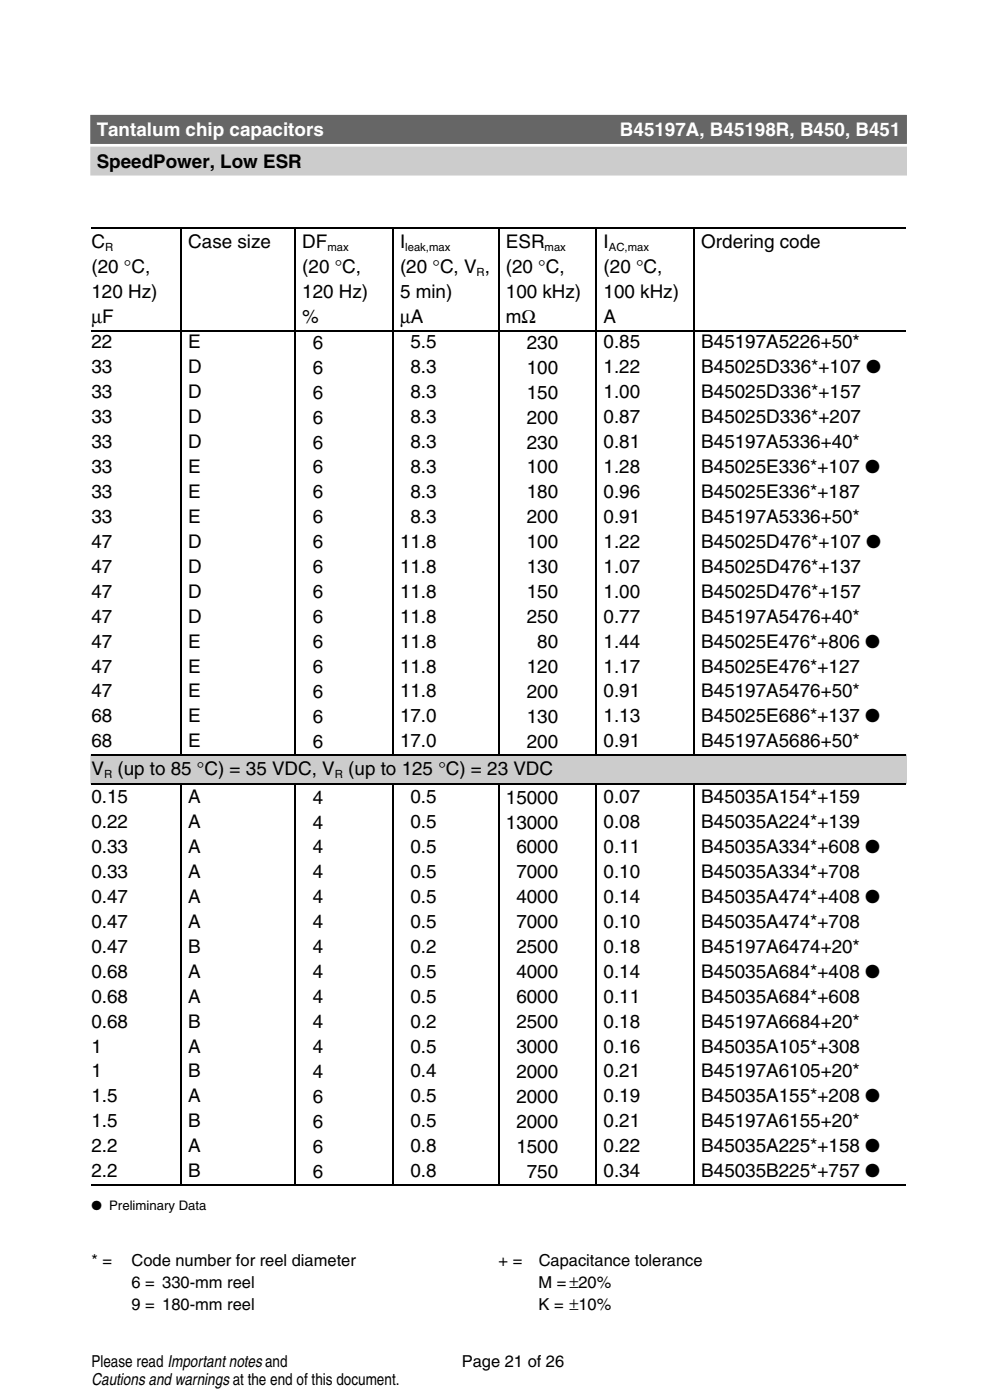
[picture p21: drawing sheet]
<svg xmlns="http://www.w3.org/2000/svg" width="148mm" height="210mm" viewBox="0 0 148 210" stroke-linecap="round" stroke-linejoin="round" font-family="sans-serif">
<defs><g id="words">
<g font-size="2.8" fill="#fff">
<text x="14.5" y="20.4">Tantalum chip capacitors</text>
<text x="92.9" y="20.4">B45197A, B45198R, B450, B451</text>
</g>
<g font-size="2.8">
<text x="14.5" y="25.2">SpeedPower, Low ESR</text>
<text x="13.7" y="37.2">C</text>
<text x="13.7" y="40.9">(20 °C,</text>
<text x="28.2" y="37.2">Case size</text>
<text x="45.3" y="37.2">DF</text>
<text x="45.3" y="40.9">(20 °C,</text>
<text x="59.9" y="37.2">I</text>
<text x="59.9" y="40.9">(20 °C, V ,</text>
<text x="75.8" y="37.2">ESR</text>
<text x="75.8" y="40.9">(20 °C,</text>
<text x="90.4" y="37.2">I</text>
<text x="90.4" y="40.9">(20 °C,</text>
<text x="105.1" y="37.2">Ordering code</text>
<text x="13.7" y="44.7">120 Hz)</text>
<text x="45.3" y="44.7">120 Hz)</text>
<text x="59.9" y="44.7">5 min)</text>
<text x="75.8" y="44.7">100 kHz)</text>
<text x="90.4" y="44.7">100 kHz)</text>
<text x="13.7" y="48.4">µF</text>
<text x="13.7" y="52.2">22</text>
<text x="28.2" y="52.2">E</text>
<text x="45.3" y="48.4">%</text>
<text x="46.9" y="52.3">6</text>
<text x="59.9" y="48.4">µA</text>
<text x="61.5" y="52.2">5.5</text>
<text x="75.8" y="48.4">mΩ</text>
<text x="78.9" y="52.3">230</text>
<text x="90.4" y="48.4">A</text>
<text x="90.4" y="52.2">0.85</text>
<text x="105.1" y="52.2">B45197A5226+50*</text>
<text x="13.7" y="56">33</text>
<text x="13.7" y="59.7">33</text>
<text x="28.2" y="56">D</text>
<text x="28.2" y="59.7">D</text>
<text x="46.9" y="56">6</text>
<text x="46.9" y="59.8">6</text>
<text x="61.5" y="56">8.3</text>
<text x="61.5" y="59.7">8.3</text>
<text x="78.9" y="56">100</text>
<text x="78.9" y="59.8">150</text>
<text x="90.4" y="56">1.22</text>
<text x="90.4" y="59.7">1.00</text>
<text x="105.1" y="56">B45025D336*+107 ●</text>
<text x="105.1" y="59.7">B45025D336*+157</text>
<text x="13.7" y="63.4">33</text>
<text x="28.2" y="63.4">D</text>
<text x="46.9" y="63.5">6</text>
<text x="61.5" y="63.4">8.3</text>
<text x="78.9" y="63.5">200</text>
<text x="90.4" y="63.4">0.87</text>
<text x="105.1" y="63.4">B45025D336*+207</text>
<text x="13.7" y="67.2">33</text>
<text x="13.7" y="70.9">33</text>
<text x="28.2" y="67.2">D</text>
<text x="28.2" y="70.9">E</text>
<text x="46.9" y="67.3">6</text>
<text x="46.9" y="71">6</text>
<text x="61.5" y="67.2">8.3</text>
<text x="61.5" y="70.9">8.3</text>
<text x="78.9" y="67.3">230</text>
<text x="78.9" y="71">100</text>
<text x="90.4" y="67.2">0.81</text>
<text x="90.4" y="70.9">1.28</text>
<text x="105.1" y="67.2">B45197A5336+40*</text>
<text x="105.1" y="70.9">B45025E336*+107 ●</text>
<text x="13.7" y="74.7">33</text>
<text x="28.2" y="74.7">E</text>
<text x="46.9" y="74.7">6</text>
<text x="61.5" y="74.7">8.3</text>
<text x="78.9" y="74.7">180</text>
<text x="90.4" y="74.7">0.96</text>
<text x="105.1" y="74.7">B45025E336*+187</text>
<text x="13.7" y="78.4">33</text>
<text x="13.7" y="82.1">47</text>
<text x="28.2" y="78.4">E</text>
<text x="28.2" y="82.1">D</text>
<text x="46.9" y="78.5">6</text>
<text x="46.9" y="82.2">6</text>
<text x="59.9" y="82.1">11.8</text>
<text x="61.5" y="78.4">8.3</text>
<text x="78.9" y="78.5">200</text>
<text x="78.9" y="82.2">100</text>
<text x="90.4" y="78.4">0.91</text>
<text x="90.4" y="82.1">1.22</text>
<text x="105.1" y="78.4">B45197A5336+50*</text>
<text x="105.1" y="82.1">B45025D476*+107 ●</text>
<text x="13.7" y="85.9">47</text>
<text x="13.7" y="89.6">47</text>
<text x="28.2" y="85.9">D</text>
<text x="28.2" y="89.6">D</text>
<text x="46.9" y="85.9">6</text>
<text x="46.9" y="89.7">6</text>
<text x="59.9" y="85.9">11.8</text>
<text x="59.9" y="89.6">11.8</text>
<text x="78.9" y="85.9">130</text>
<text x="78.9" y="89.7">150</text>
<text x="90.4" y="85.9">1.07</text>
<text x="90.4" y="89.6">1.00</text>
<text x="105.1" y="85.9">B45025D476*+137</text>
<text x="105.1" y="89.6">B45025D476*+157</text>
<text x="13.7" y="93.4">47</text>
<text x="28.2" y="93.4">D</text>
<text x="46.9" y="93.4">6</text>
<text x="59.9" y="93.4">11.8</text>
<text x="78.9" y="93.4">250</text>
<text x="90.4" y="93.4">0.77</text>
<text x="105.1" y="93.4">B45197A5476+40*</text>
<text x="13.7" y="97.1">47</text>
<text x="13.7" y="100.8">47</text>
<text x="28.2" y="97.1">E</text>
<text x="28.2" y="100.8">E</text>
<text x="46.9" y="97.2">6</text>
<text x="46.9" y="100.9">6</text>
<text x="59.9" y="97.1">11.8</text>
<text x="59.9" y="100.8">11.8</text>
<text x="78.9" y="100.9">120</text>
<text x="80.5" y="97.2">80</text>
<text x="90.4" y="97.1">1.44</text>
<text x="90.4" y="100.8">1.17</text>
<text x="105.1" y="97.1">B45025E476*+806 ●</text>
<text x="105.1" y="100.8">B45025E476*+127</text>
<text x="13.7" y="104.6">47</text>
<text x="28.2" y="104.6">E</text>
<text x="46.9" y="104.6">6</text>
<text x="59.9" y="104.6">11.8</text>
<text x="78.9" y="104.6">200</text>
<text x="90.4" y="104.6">0.91</text>
<text x="105.1" y="104.6">B45197A5476+50*</text>
<text x="13.7" y="108.3">68</text>
<text x="13.7" y="112.1">68</text>
<text x="28.2" y="108.3">E</text>
<text x="28.2" y="112.1">E</text>
<text x="46.9" y="108.4">6</text>
<text x="46.9" y="112.1">6</text>
<text x="59.9" y="108.3">17.0</text>
<text x="59.9" y="112.1">17.0</text>
<text x="78.9" y="108.4">130</text>
<text x="78.9" y="112.1">200</text>
<text x="90.4" y="108.3">1.13</text>
<text x="90.4" y="112.1">0.91</text>
<text x="105.1" y="108.3">B45025E686*+137 ●</text>
<text x="105.1" y="112.1">B45197A5686+50*</text>
<text x="13.7" y="116.2">V</text>
<text x="17.6" y="116.2">(up to 85 °C) = 35 VDC, V</text>
<text x="52.2" y="116.2">(up to 125 °C) = 23 VDC</text>
<text x="13.7" y="120.4">0.15</text>
<text x="13.7" y="124.2">0.22</text>
<text x="28.2" y="120.4">A</text>
<text x="28.2" y="124.2">A</text>
<text x="46.9" y="120.5">4</text>
<text x="46.9" y="124.2">4</text>
<text x="61.5" y="120.4">0.5</text>
<text x="61.5" y="124.2">0.5</text>
<text x="75.8" y="120.5">15000</text>
<text x="75.8" y="124.2">13000</text>
<text x="90.4" y="120.4">0.07</text>
<text x="90.4" y="124.2">0.08</text>
<text x="105.1" y="120.4">B45035A154*+159</text>
<text x="105.1" y="124.2">B45035A224*+139</text>
<text x="13.7" y="127.9">0.33</text>
<text x="13.7" y="131.6">0.33</text>
<text x="28.2" y="127.9">A</text>
<text x="28.2" y="131.6">A</text>
<text x="46.9" y="128">4</text>
<text x="46.9" y="131.7">4</text>
<text x="61.5" y="127.9">0.5</text>
<text x="61.5" y="131.6">0.5</text>
<text x="77.4" y="128">6000</text>
<text x="77.4" y="131.7">7000</text>
<text x="90.4" y="127.9">0.11</text>
<text x="90.4" y="131.6">0.10</text>
<text x="105.1" y="127.9">B45035A334*+608 ●</text>
<text x="105.1" y="131.6">B45035A334*+708</text>
<text x="13.7" y="135.4">0.47</text>
<text x="28.2" y="135.4">A</text>
<text x="46.9" y="135.4">4</text>
<text x="61.5" y="135.4">0.5</text>
<text x="77.4" y="135.4">4000</text>
<text x="90.4" y="135.4">0.14</text>
<text x="105.1" y="135.4">B45035A474*+408 ●</text>
<text x="13.7" y="139.1">0.47</text>
<text x="13.7" y="142.9">0.47</text>
<text x="28.2" y="139.1">A</text>
<text x="28.2" y="142.9">B</text>
<text x="46.9" y="139.2">4</text>
<text x="46.9" y="142.9">4</text>
<text x="61.5" y="139.1">0.5</text>
<text x="61.5" y="142.9">0.2</text>
<text x="77.4" y="139.2">7000</text>
<text x="77.4" y="142.9">2500</text>
<text x="90.4" y="139.1">0.10</text>
<text x="90.4" y="142.9">0.18</text>
<text x="105.1" y="139.1">B45035A474*+708</text>
<text x="105.1" y="142.9">B45197A6474+20*</text>
<text x="13.7" y="146.6">0.68</text>
<text x="28.2" y="146.6">A</text>
<text x="46.9" y="146.7">4</text>
<text x="61.5" y="146.6">0.5</text>
<text x="77.4" y="146.7">4000</text>
<text x="90.4" y="146.6">0.14</text>
<text x="105.1" y="146.6">B45035A684*+408 ●</text>
<text x="13.7" y="150.3">0.68</text>
<text x="13.7" y="154.1">0.68</text>
<text x="28.2" y="150.3">A</text>
<text x="28.2" y="154.1">B</text>
<text x="46.9" y="150.4">4</text>
<text x="46.9" y="154.1">4</text>
<text x="61.5" y="150.3">0.5</text>
<text x="61.5" y="154.1">0.2</text>
<text x="77.4" y="150.4">6000</text>
<text x="77.4" y="154.1">2500</text>
<text x="90.4" y="150.3">0.11</text>
<text x="90.4" y="154.1">0.18</text>
<text x="105.1" y="150.3">B45035A684*+608</text>
<text x="105.1" y="154.1">B45197A6684+20*</text>
<text x="13.7" y="157.8">1</text>
<text x="13.7" y="161.5">1</text>
<text x="28.2" y="157.8">A</text>
<text x="28.2" y="161.5">B</text>
<text x="46.9" y="157.9">4</text>
<text x="46.9" y="161.6">4</text>
<text x="61.5" y="157.8">0.5</text>
<text x="61.5" y="161.5">0.4</text>
<text x="77.4" y="157.9">3000</text>
<text x="77.4" y="161.6">2000</text>
<text x="90.4" y="157.8">0.16</text>
<text x="90.4" y="161.5">0.21</text>
<text x="105.1" y="157.8">B45035A105*+308</text>
<text x="105.1" y="161.5">B45197A6105+20*</text>
<text x="13.7" y="165.3">1.5</text>
<text x="28.2" y="165.3">A</text>
<text x="46.9" y="165.4">6</text>
<text x="61.5" y="165.3">0.5</text>
<text x="77.4" y="165.4">2000</text>
<text x="90.4" y="165.3">0.19</text>
<text x="105.1" y="165.3">B45035A155*+208 ●</text>
<text x="13.7" y="169">1.5</text>
<text x="13.7" y="172.8">2.2</text>
<text x="28.2" y="169">B</text>
<text x="28.2" y="172.8">A</text>
<text x="46.9" y="169.1">6</text>
<text x="46.9" y="172.8">6</text>
<text x="61.5" y="169">0.5</text>
<text x="61.5" y="172.8">0.8</text>
<text x="77.4" y="169.1">2000</text>
<text x="77.4" y="172.8">1500</text>
<text x="90.4" y="169">0.21</text>
<text x="90.4" y="172.8">0.22</text>
<text x="105.1" y="169">B45197A6155+20*</text>
<text x="105.1" y="172.8">B45035A225*+158 ●</text>
<text x="13.7" y="176.5">2.2</text>
<text x="28.2" y="176.5">B</text>
<text x="46.9" y="176.6">6</text>
<text x="61.5" y="176.5">0.8</text>
<text x="78.9" y="176.6">750</text>
<text x="90.4" y="176.5">0.34</text>
<text x="105.1" y="176.5">B45035B225*+757 ●</text>
</g>
<g font-size="2.5">
<text x="13.7" y="189.8">* =</text>
<text x="19.7" y="189.8">Code number for reel diameter</text>
<text x="74.7" y="189.8">+ =</text>
<text x="80.7" y="189.8">Capacitance tolerance</text>
<text x="19.7" y="193.2">6 = 330-mm reel</text>
<text x="19.7" y="196.4">9 = 180-mm reel</text>
<text x="80.7" y="193.2">M =±20%</text>
<text x="80.7" y="196.4">K = ±10%</text>
<text x="13.7" y="204.9">Please read Importantnotesand</text>
<text x="13.7" y="207.7">Cautions andwarnings at the end of this document.</text>
<text x="69.2" y="204.9">Page 21 of 26</text>
</g>
<text font-size="2" x="13.7" y="181.4">● Preliminary Data</text>
<g font-size="1.7">
<text x="15.7" y="37.7">R</text>
<text x="49" y="37.7">max</text>
<text x="60.7" y="37.7">leak,max</text>
<text x="71.4" y="41.4">R</text>
<text x="81.6" y="37.7">max</text>
<text x="91.2" y="37.7">AC,max</text>
<text x="15.6" y="116.7">R</text>
<text x="50.2" y="116.7">R</text>
</g>
</g></defs>
<g fill="none" stroke="#000" stroke-width=".18">
<path d="M13.7 34.1h13.4M27.1 34.1v79.1M27.2 34.1h17M44.2 34.1v79.1M44.3 34.1h14.5M58.8 34.1v79.1M58.9 34.1h15.8M74.7 34.1v79.1M74.8 34.1h14.5M89.3 34.1v79.1M89.4 34.1h14.6M104 34.1v79.1"/>
<path d="M104.1 34.1h31.6M13.7 49.6h13.4M27.2 49.6h17M44.3 49.6h14.5M58.9 49.6h15.8M74.8 49.6h14.5M89.4 49.6h14.6M104.1 49.6h31.6M13.7 113.2h122M13.7 117.5h122M27.1 117.5v60.2M44.2 117.5v60.2"/>
<path d="M58.8 117.5v60.2M74.7 117.5v60.2M89.3 117.5v60.2M104 117.5v60.2M13.7 177.7h122"/>
</g>
<g fill="#ccc" stroke="#ccc" stroke-width=".35">
<path d="M13.7 113.3h122v4.1h-122z"/>
<path d="M13.7 22.2h122v4h-122z"/>
</g>
<path d="M13.7 17.4h122v4h-122z" fill="#666" stroke="#666" stroke-width=".35"/>
<use href="#words"/>
</svg>
